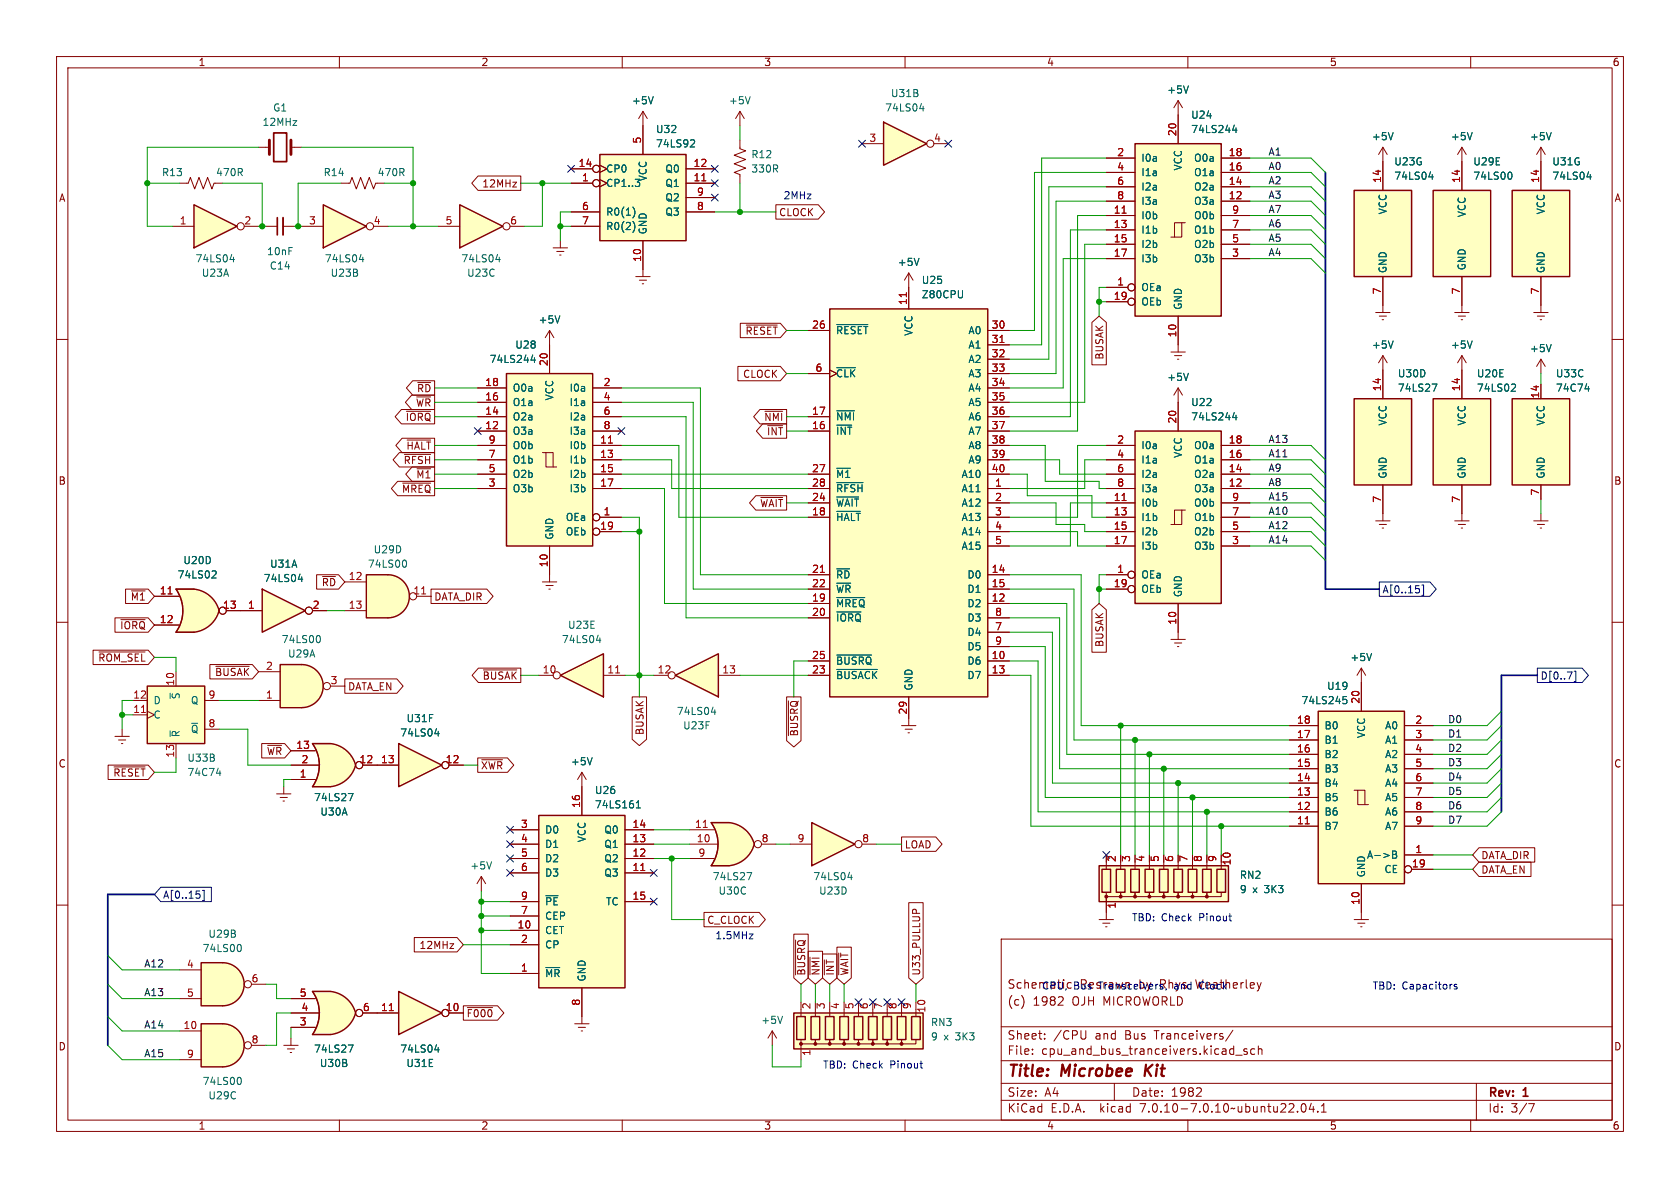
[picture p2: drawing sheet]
<svg xmlns="http://www.w3.org/2000/svg" width="297mm" height="210mm" viewBox="0 0 297 210" stroke-linecap="round" stroke-linejoin="round" font-family="sans-serif">
<defs><g id="words">
<g font-size="2.8" fill="#840000">
<text x="178" y="190.9">Title:</text>
<text x="187.7" y="190.9">Microbee</text>
<text x="203.2" y="190.9">Kit</text>
</g>
<g font-size="2.1" fill="#840000">
<text x="178" y="178">(c)</text>
<text x="178" y="175">Schematic</text>
<text x="182.6" y="178">1982</text>
<text x="189.6" y="178">OJH MICROWORLD</text>
<text x="211.7" y="175">Weatherley</text>
<text x="178" y="184">Sheet:</text>
<text x="186.2" y="184">/CPU</text>
<text x="193.7" y="184">and</text>
<text x="199" y="184">Bus</text>
<text x="204.4" y="184">Tranceivers/</text>
<text x="178" y="186.7">File:</text>
<text x="184.1" y="186.7">cpu_and_bus_tranceivers.kicad_sch</text>
<text x="178" y="196.9">KiCad</text>
<text x="178" y="194.1">Size:</text>
<text x="184.7" y="194.1">A4</text>
<text x="185.7" y="196.9">E.D.A.</text>
<text x="194.6" y="196.9">kicad</text>
<text x="200" y="194.1">Date:</text>
<text x="201.8" y="196.9">7.0.10-7.0.10~ubuntu22.04.1</text>
<text x="207" y="194.1">1982</text>
<text x="263" y="194.3">Rev:</text>
<text x="263" y="196.9">Id:</text>
<text x="267.1" y="196.9">3/7</text>
<text x="269.4" y="194.3">1</text>
</g>
<g font-size="2.1" fill="#0000c2">
<text x="190.9" y="175">Resrawn</text>
<text x="201.4" y="175">by</text>
<text x="205.2" y="175">Rhys</text>
</g>
<g font-size="1.8" fill="#840000">
<text x="35" y="11.9">1</text>
<text x="85" y="11.9">2</text>
<text x="135" y="11.9">3</text>
<text x="185" y="11.9">4</text>
<text x="235" y="11.9">5</text>
<text x="285" y="11.9">6</text>
<text x="10.3" y="35.9">A</text>
<text x="85.2" y="33.3">12MHz</text>
<text x="285.3" y="35.9">A</text>
<text x="137.6" y="38.4">CLOCK</text>
<text x="131.7" y="59.4">~{RESET}</text>
<text x="195.3" y="63.7" transform="rotate(-90 195.3 63.7)">BUSAK</text>
<text x="73.6" y="69.5">~{RD}</text>
<text x="131.3" y="67">CLOCK</text>
<text x="71.6" y="74.6">~{IORQ}</text>
<text x="73.4" y="72.1">~{WR}</text>
<text x="135" y="74.6">~{NMI}</text>
<text x="135.5" y="77.2">~{INT}</text>
<text x="71.3" y="82.2">~{RFSH}</text>
<text x="71.7" y="79.7">~{HALT}</text>
<text x="10.3" y="85.9">B</text>
<text x="71" y="87.3">~{MREQ}</text>
<text x="73.5" y="84.8">~{M1}</text>
<text x="134.3" y="89.9">~{WAIT}</text>
<text x="285.3" y="85.9">B</text>
<text x="23" y="106.4">~{M1}</text>
<text x="56.8" y="103.8">~{RD}</text>
<text x="76.7" y="106.4">DATA_DIR</text>
<text x="21.1" y="111.4">~{IORQ}</text>
<text x="17.3" y="117.2">~{ROM_SEL}</text>
<text x="37.9" y="119.7">~{BUSAK}</text>
<text x="195.3" y="114.5" transform="rotate(-90 195.3 114.5)">BUSAK</text>
<text x="61.4" y="122.2">DATA_EN</text>
<text x="85.2" y="120.3">~{BUSAK}</text>
<text x="114" y="130" transform="rotate(-90 114 130)">BUSAK</text>
<text x="141.3" y="130.3" transform="rotate(-90 141.3 130.3)">~{BUSRQ}</text>
<text x="10.3" y="135.9">C</text>
<text x="19.9" y="137.5">~{RESET}</text>
<text x="47.1" y="133.7">~{WR}</text>
<text x="84.9" y="136.2">~{XWR}</text>
<text x="285.3" y="135.9">C</text>
<text x="159.9" y="150.2">LOAD</text>
<text x="197.6" y="152.5" transform="rotate(-90 197.6 152.5)">2</text>
<text x="200.1" y="152.5" transform="rotate(-90 200.1 152.5)">3</text>
<text x="202.6" y="152.5" transform="rotate(-90 202.6 152.5)">4</text>
<text x="205.2" y="152.5" transform="rotate(-90 205.2 152.5)">5</text>
<text x="207.7" y="152.5" transform="rotate(-90 207.7 152.5)">6</text>
<text x="210.3" y="152.5" transform="rotate(-90 210.3 152.5)">7</text>
<text x="212.8" y="152.5" transform="rotate(-90 212.8 152.5)">8</text>
<text x="261.8" y="154.6">DATA_EN</text>
<text x="261.8" y="152.1">DATA_DIR</text>
<text x="74.1" y="168">12MHz</text>
<text x="124.9" y="163.5">C_CLOCK</text>
<text x="142.6" y="172.6" transform="rotate(-90 142.6 172.6)">~{BUSRQ}</text>
<text x="145.1" y="172.6" transform="rotate(-90 145.1 172.6)">~{NMI}</text>
<text x="147.6" y="172.6" transform="rotate(-90 147.6 172.6)">~{INT}</text>
<text x="150.2" y="172.6" transform="rotate(-90 150.2 172.6)">~{WAIT}</text>
<text x="162.9" y="172.6" transform="rotate(-90 162.9 172.6)">U33_PULLUP</text>
<text x="143.6" y="178.5" transform="rotate(-90 143.6 178.5)">2</text>
<text x="146.1" y="178.5" transform="rotate(-90 146.1 178.5)">3</text>
<text x="148.7" y="178.5" transform="rotate(-90 148.7 178.5)">4</text>
<text x="151.2" y="178.5" transform="rotate(-90 151.2 178.5)">5</text>
<text x="153.7" y="178.5" transform="rotate(-90 153.7 178.5)">6</text>
<text x="156.3" y="178.5" transform="rotate(-90 156.3 178.5)">7</text>
<text x="158.8" y="178.5" transform="rotate(-90 158.8 178.5)">8</text>
<text x="10.3" y="185.9">D</text>
<text x="82.4" y="180">~{F000}</text>
<text x="285.3" y="185.9">D</text>
<text x="35" y="199.9">1</text>
<text x="85" y="199.9">2</text>
<text x="135" y="199.9">3</text>
<text x="185" y="199.9">4</text>
<text x="235" y="199.9">5</text>
<text x="285" y="199.9">6</text>
</g>
<g font-size="1.8" fill="#006464">
<text x="157.4" y="17.4">U31B</text>
<text x="206.2" y="16.7">+5V</text>
<text x="46.3" y="22.5">12MHz</text>
<text x="48.2" y="19.9">G1</text>
<text x="111.6" y="18.6">+5V</text>
<text x="115.9" y="23.7">U32</text>
<text x="128.8" y="18.6">+5V</text>
<text x="156.4" y="19.9">74LS04</text>
<text x="210.5" y="21.2">U24</text>
<text x="210.5" y="23.7">74LS244</text>
<text x="115.9" y="26.3">74LS92</text>
<text x="132.7" y="28.2">R12</text>
<text x="201.7" y="28.8">I0a</text>
<text x="211" y="28.8">O0a</text>
<text x="242.4" y="25">+5V</text>
<text x="246.4" y="29.4">U23G</text>
<text x="256.4" y="25">+5V</text>
<text x="260.4" y="29.4">U29E</text>
<text x="270.4" y="25">+5V</text>
<text x="274.3" y="29.4">U31G</text>
<text x="28.5" y="31.3">R13</text>
<text x="38.1" y="31.3">470R</text>
<text x="57.1" y="31.3">R14</text>
<text x="66.7" y="31.3">470R</text>
<text x="107.1" y="33.2">CP1..3</text>
<text x="107.1" y="30.7">CP0</text>
<text x="114.5" y="32.2" transform="rotate(-90 114.5 32.2)">VCC</text>
<text x="117.5" y="33.2">Q1</text>
<text x="117.5" y="30.7">Q0</text>
<text x="117.5" y="35.8">Q2</text>
<text x="132.7" y="30.7">330R</text>
<text x="201.7" y="31.3">I1a</text>
<text x="201.7" y="33.9">I2a</text>
<text x="209.1" y="30.2" transform="rotate(-90 209.1 30.2)">VCC</text>
<text x="211" y="33.9">O2a</text>
<text x="211" y="31.3">O1a</text>
<text x="246.4" y="32">74LS04</text>
<text x="260.4" y="32">74LS00</text>
<text x="274.3" y="32">74LS04</text>
<text x="107.1" y="38.3">R0(1)</text>
<text x="107.1" y="40.9">R0(2)</text>
<text x="114.5" y="41.5" transform="rotate(-90 114.5 41.5)">GND</text>
<text x="117.5" y="38.3">Q3</text>
<text x="201.7" y="39">I0b</text>
<text x="201.7" y="41.5">I1b</text>
<text x="201.7" y="36.4">I3a</text>
<text x="211" y="36.4">O3a</text>
<text x="211" y="41.5">O1b</text>
<text x="211" y="39">O0b</text>
<text x="245.3" y="38" transform="rotate(-90 245.3 38)">VCC</text>
<text x="259.3" y="38.5" transform="rotate(-90 259.3 38.5)">VCC</text>
<text x="273.3" y="38" transform="rotate(-90 273.3 38)">VCC</text>
<text x="34.5" y="46.6">74LS04</text>
<text x="47.1" y="45.3">10nF</text>
<text x="47.6" y="47.9">C14</text>
<text x="57.3" y="46.6">74LS04</text>
<text x="81.5" y="46.6">74LS04</text>
<text x="158.6" y="47.2">+5V</text>
<text x="201.7" y="44">I2b</text>
<text x="201.7" y="46.6">I3b</text>
<text x="211" y="46.6">O3b</text>
<text x="211" y="44">O2b</text>
<text x="259.3" y="47.9" transform="rotate(-90 259.3 47.9)">GND</text>
<text x="35.6" y="49.1">U23A</text>
<text x="58.3" y="49.1">U23B</text>
<text x="82.5" y="49.1">U23C</text>
<text x="162.9" y="50.4">U25</text>
<text x="162.9" y="52.9">Z80CPU</text>
<text x="201.7" y="51.7">OEa</text>
<text x="245.3" y="48.4" transform="rotate(-90 245.3 48.4)">GND</text>
<text x="273.3" y="48.4" transform="rotate(-90 273.3 48.4)">GND</text>
<text x="95.1" y="57.4">+5V</text>
<text x="147.7" y="59.3">~{RESET}</text>
<text x="161.5" y="59.5" transform="rotate(-90 161.5 59.5)">VCC</text>
<text x="171.1" y="59.3">A0</text>
<text x="201.7" y="54.2">OEb</text>
<text x="209.1" y="54.9" transform="rotate(-90 209.1 54.9)">GND</text>
<text x="86.5" y="64.4">74LS244</text>
<text x="91" y="61.8">U28</text>
<text x="171.1" y="61.8">A1</text>
<text x="171.1" y="64.4">A2</text>
<text x="242.4" y="61.8">+5V</text>
<text x="256.4" y="61.8">+5V</text>
<text x="270.4" y="62.5">+5V</text>
<text x="90.6" y="72">O1a</text>
<text x="90.6" y="69.4">O0a</text>
<text x="98" y="70.9" transform="rotate(-90 98 70.9)">VCC</text>
<text x="100.6" y="69.4">I0a</text>
<text x="100.6" y="72">I1a</text>
<text x="147.7" y="66.9">~{CLK}</text>
<text x="171.1" y="66.9">A3</text>
<text x="171.1" y="69.4">A4</text>
<text x="171.1" y="72">A5</text>
<text x="206.2" y="67.5">+5V</text>
<text x="210.5" y="72">U22</text>
<text x="247" y="66.9">U30D</text>
<text x="247" y="69.4">74LS27</text>
<text x="261" y="66.9">U20E</text>
<text x="261" y="69.4">74LS02</text>
<text x="275" y="66.9">U33C</text>
<text x="275" y="69.4">74C74</text>
<text x="90.6" y="77.1">O3a</text>
<text x="90.6" y="74.5">O2a</text>
<text x="100.6" y="74.5">I2a</text>
<text x="100.6" y="77.1">I3a</text>
<text x="147.7" y="77.1">~{INT}</text>
<text x="147.7" y="74.5">~{NMI}</text>
<text x="171.1" y="74.5">A6</text>
<text x="171.1" y="77.1">A7</text>
<text x="210.5" y="74.5">74LS244</text>
<text x="245.3" y="75.3" transform="rotate(-90 245.3 75.3)">VCC</text>
<text x="259.3" y="75.3" transform="rotate(-90 259.3 75.3)">VCC</text>
<text x="273.3" y="75.3" transform="rotate(-90 273.3 75.3)">VCC</text>
<text x="90.6" y="82.1">O1b</text>
<text x="90.6" y="79.6">O0b</text>
<text x="100.6" y="79.6">I0b</text>
<text x="100.6" y="82.1">I1b</text>
<text x="171.1" y="79.6">A8</text>
<text x="171.1" y="82.1">A9</text>
<text x="201.7" y="79.6">I0a</text>
<text x="201.7" y="82.1">I1a</text>
<text x="209.1" y="81" transform="rotate(-90 209.1 81)">VCC</text>
<text x="211" y="82.1">O1a</text>
<text x="211" y="79.6">O0a</text>
<text x="90.6" y="87.2">O3b</text>
<text x="90.6" y="84.7">O2b</text>
<text x="100.6" y="84.7">I2b</text>
<text x="100.6" y="87.2">I3b</text>
<text x="147.7" y="89.8">~{WAIT}</text>
<text x="147.7" y="84.7">~{M1}</text>
<text x="147.7" y="87.2">~{RFSH}</text>
<text x="169.9" y="87.2">A11</text>
<text x="169.9" y="89.8">A12</text>
<text x="169.9" y="84.7">A10</text>
<text x="201.7" y="89.8">I0b</text>
<text x="201.7" y="84.7">I2a</text>
<text x="201.7" y="87.2">I3a</text>
<text x="211" y="87.2">O3a</text>
<text x="211" y="84.7">O2a</text>
<text x="211" y="89.8">O0b</text>
<text x="245.3" y="84.7" transform="rotate(-90 245.3 84.7)">GND</text>
<text x="259.3" y="84.7" transform="rotate(-90 259.3 84.7)">GND</text>
<text x="273.3" y="84.7" transform="rotate(-90 273.3 84.7)">GND</text>
<text x="98" y="95.5" transform="rotate(-90 98 95.5)">GND</text>
<text x="99.9" y="92.3">OEa</text>
<text x="99.9" y="94.8">OEb</text>
<text x="147.7" y="92.3">~{HALT}</text>
<text x="169.9" y="92.3">A13</text>
<text x="169.9" y="94.8">A14</text>
<text x="201.7" y="92.3">I1b</text>
<text x="201.7" y="94.8">I2b</text>
<text x="211" y="94.8">O2b</text>
<text x="211" y="92.3">O1b</text>
<text x="32.3" y="99.9">U20D</text>
<text x="47.6" y="100.6">U31A</text>
<text x="64.9" y="100.6">74LS00</text>
<text x="66" y="98">U29D</text>
<text x="169.9" y="97.4">A15</text>
<text x="201.7" y="97.4">I3b</text>
<text x="211" y="97.4">O3b</text>
<text x="31.3" y="102.5">74LS02</text>
<text x="46.5" y="103.1">74LS04</text>
<text x="147.7" y="107.5">~{MREQ}</text>
<text x="147.7" y="102.5">~{RD}</text>
<text x="147.7" y="105">~{WR}</text>
<text x="170.9" y="107.5">D2</text>
<text x="170.9" y="102.5">D0</text>
<text x="170.9" y="105">D1</text>
<text x="201.7" y="102.5">OEa</text>
<text x="201.7" y="105">OEb</text>
<text x="209.1" y="105.7" transform="rotate(-90 209.1 105.7)">GND</text>
<text x="49.7" y="113.9">74LS00</text>
<text x="99.2" y="113.9">74LS04</text>
<text x="100.3" y="111.4">U23E</text>
<text x="147.7" y="110.1">~{IORQ}</text>
<text x="170.9" y="112.6">D4</text>
<text x="170.9" y="110.1">D3</text>
<text x="50.8" y="116.4">U29A</text>
<text x="147.7" y="117.7">~{BUSRQ}</text>
<text x="170.9" y="117.7">D6</text>
<text x="170.9" y="115.2">D5</text>
<text x="238.6" y="117.1">+5V</text>
<text x="27.1" y="124.7">D</text>
<text x="32" y="123.7" transform="rotate(-90 32 123.7)">~{S}</text>
<text x="33.6" y="124.7">Q</text>
<text x="147.7" y="120.2">~{BUSACK}</text>
<text x="161.5" y="122.2" transform="rotate(-90 161.5 122.2)">GND</text>
<text x="170.9" y="120.2">D7</text>
<text x="230" y="124.7">74LS245</text>
<text x="234.5" y="122.1">U19</text>
<text x="27.1" y="127.2">C</text>
<text x="32" y="130.4" transform="rotate(-90 32 130.4)">~{R}</text>
<text x="33.6" y="129.8">~{Q}</text>
<text x="70.7" y="130.4">74LS04</text>
<text x="71.8" y="127.9">U31F</text>
<text x="119.6" y="126.6">74LS04</text>
<text x="120.7" y="129.1">U23F</text>
<text x="234.1" y="131.7">B1</text>
<text x="234.1" y="129.1">B0</text>
<text x="241.5" y="130.6" transform="rotate(-90 241.5 130.6)">VCC</text>
<text x="244.8" y="129.1">A0</text>
<text x="244.8" y="131.7">A1</text>
<text x="33" y="134.8">U33B</text>
<text x="33" y="137.4">74C74</text>
<text x="100.8" y="135.5">+5V</text>
<text x="234.1" y="136.8">B3</text>
<text x="234.1" y="134.2">B2</text>
<text x="244.8" y="134.2">A2</text>
<text x="244.8" y="136.8">A3</text>
<text x="55.4" y="141.8">74LS27</text>
<text x="105.1" y="140.6">U26</text>
<text x="105.1" y="143.1">74LS161</text>
<text x="234.1" y="141.8">B5</text>
<text x="234.1" y="139.3">B4</text>
<text x="244.8" y="139.3">A4</text>
<text x="244.8" y="141.8">A5</text>
<text x="56.5" y="144.4">U30A</text>
<text x="96.3" y="147.5">D0</text>
<text x="103.7" y="149" transform="rotate(-90 103.7 149)">VCC</text>
<text x="106.7" y="147.5">Q0</text>
<text x="234.1" y="146.9">B7</text>
<text x="234.1" y="144.4">B6</text>
<text x="244.8" y="144.4">A6</text>
<text x="244.8" y="146.9">A7</text>
<text x="83.1" y="153.9">+5V</text>
<text x="96.3" y="150.1">D1</text>
<text x="96.3" y="152.6">D2</text>
<text x="96.3" y="155.2">D3</text>
<text x="106.7" y="155.2">Q3</text>
<text x="106.7" y="152.6">Q2</text>
<text x="106.7" y="150.1">Q1</text>
<text x="125.9" y="155.8">74LS27</text>
<text x="143.7" y="155.8">74LS04</text>
<text x="219.1" y="155.5">RN2</text>
<text x="241.5" y="155.2" transform="rotate(-90 241.5 155.2)">GND</text>
<text x="241.6" y="152">A-&gt;B</text>
<text x="244.6" y="154.5">CE</text>
<text x="96.3" y="160.2">~{PE}</text>
<text x="107" y="160.2">TC</text>
<text x="126.9" y="158.3">U30C</text>
<text x="144.7" y="158.3">U23D</text>
<text x="219.1" y="158.1">9</text>
<text x="221.5" y="158.1">x</text>
<text x="223.7" y="158.1">3K3</text>
<text x="36.8" y="166">U29B</text>
<text x="96.3" y="165.3">CET</text>
<text x="96.3" y="167.9">CP</text>
<text x="96.3" y="162.8">CEP</text>
<text x="35.7" y="168.5">74LS00</text>
<text x="96.3" y="172.9">~{MR}</text>
<text x="103.7" y="173.6" transform="rotate(-90 103.7 173.6)">GND</text>
<text x="134.5" y="181.2">+5V</text>
<text x="164.5" y="181.6">RN3</text>
<text x="164.5" y="184.1">9</text>
<text x="166.9" y="184.1">x</text>
<text x="169.1" y="184.1">3K3</text>
<text x="35.7" y="192">74LS00</text>
<text x="55.4" y="186.3">74LS27</text>
<text x="56.4" y="188.8">U30B</text>
<text x="70.7" y="186.3">74LS04</text>
<text x="71.7" y="188.8">U31E</text>
<text x="36.8" y="194.5">U29C</text>
</g>
<g font-size="1.8" fill="#a90000">
<text x="102.2" y="29.6">14</text>
<text x="113.4" y="25.5" transform="rotate(-90 113.4 25.5)">5</text>
<text x="122.5" y="29.6">12</text>
<text x="153.6" y="25.1">3</text>
<text x="165" y="25.1">4</text>
<text x="197.4" y="27.7">2</text>
<text x="208" y="24.2" transform="rotate(-90 208 24.2)">20</text>
<text x="217.1" y="27.7">18</text>
<text x="102.8" y="32.1">1</text>
<text x="122.5" y="32.1">11</text>
<text x="123.1" y="34.7">9</text>
<text x="197.4" y="30.2">4</text>
<text x="197.4" y="32.8">6</text>
<text x="197.4" y="35.3">8</text>
<text x="217.1" y="35.3">12</text>
<text x="217.1" y="32.8">14</text>
<text x="217.1" y="30.2">16</text>
<text x="244.2" y="32.4" transform="rotate(-90 244.2 32.4)">14</text>
<text x="258.2" y="32.4" transform="rotate(-90 258.2 32.4)">14</text>
<text x="272.2" y="32.4" transform="rotate(-90 272.2 32.4)">14</text>
<text x="31.7" y="39.8">1</text>
<text x="43.1" y="39.8">2</text>
<text x="54.5" y="39.8">3</text>
<text x="66" y="39.8">4</text>
<text x="78.7" y="39.8">5</text>
<text x="90.1" y="39.8">6</text>
<text x="102.8" y="37.2">6</text>
<text x="102.8" y="39.8">7</text>
<text x="123.1" y="37.2">8</text>
<text x="196.8" y="37.8">11</text>
<text x="196.8" y="40.4">13</text>
<text x="217.7" y="40.4">7</text>
<text x="217.7" y="37.8">9</text>
<text x="113.4" y="46.4" transform="rotate(-90 113.4 46.4)">10</text>
<text x="196.8" y="42.9">15</text>
<text x="196.8" y="45.5">17</text>
<text x="217.7" y="45.5">3</text>
<text x="217.7" y="42.9">5</text>
<text x="196.8" y="53.1">19</text>
<text x="197.4" y="50.5">1</text>
<text x="244.2" y="52.1" transform="rotate(-90 244.2 52.1)">7</text>
<text x="258.2" y="52.1" transform="rotate(-90 258.2 52.1)">7</text>
<text x="272.2" y="52.1" transform="rotate(-90 272.2 52.1)">7</text>
<text x="143.5" y="58.2">26</text>
<text x="160.4" y="54" transform="rotate(-90 160.4 54)">11</text>
<text x="175.2" y="58.2">30</text>
<text x="208" y="59.7" transform="rotate(-90 208 59.7)">10</text>
<text x="96.9" y="64.8" transform="rotate(-90 96.9 64.8)">20</text>
<text x="144.1" y="65.8">6</text>
<text x="175.2" y="60.7">31</text>
<text x="175.2" y="63.2">32</text>
<text x="175.2" y="65.8">33</text>
<text x="85.7" y="70.9">16</text>
<text x="85.7" y="68.3">18</text>
<text x="106.6" y="68.3">2</text>
<text x="106.6" y="70.9">4</text>
<text x="175.2" y="68.3">34</text>
<text x="175.2" y="70.9">35</text>
<text x="244.2" y="69.3" transform="rotate(-90 244.2 69.3)">14</text>
<text x="258.2" y="69.3" transform="rotate(-90 258.2 69.3)">14</text>
<text x="272.2" y="70.5" transform="rotate(-90 272.2 70.5)">14</text>
<text x="85.7" y="75.9">12</text>
<text x="85.7" y="73.4">14</text>
<text x="106.6" y="73.4">6</text>
<text x="106.6" y="75.9">8</text>
<text x="143.5" y="75.9">16</text>
<text x="143.5" y="73.4">17</text>
<text x="175.2" y="73.4">36</text>
<text x="175.2" y="75.9">37</text>
<text x="208" y="75" transform="rotate(-90 208 75)">20</text>
<text x="86.3" y="83.6">5</text>
<text x="86.3" y="81">7</text>
<text x="86.3" y="78.5">9</text>
<text x="106" y="78.5">11</text>
<text x="106" y="81">13</text>
<text x="106" y="83.6">15</text>
<text x="143.5" y="83.6">27</text>
<text x="175.2" y="78.5">38</text>
<text x="175.2" y="81">39</text>
<text x="175.2" y="83.6">40</text>
<text x="197.4" y="78.5">2</text>
<text x="197.4" y="81">4</text>
<text x="197.4" y="83.6">6</text>
<text x="217.1" y="83.6">14</text>
<text x="217.1" y="81">16</text>
<text x="217.1" y="78.5">18</text>
<text x="86.3" y="86.1">3</text>
<text x="106" y="86.1">17</text>
<text x="143.5" y="88.6">24</text>
<text x="143.5" y="86.1">28</text>
<text x="175.8" y="86.1">1</text>
<text x="175.8" y="88.6">2</text>
<text x="196.8" y="88.6">11</text>
<text x="197.4" y="86.1">8</text>
<text x="217.1" y="86.1">12</text>
<text x="217.7" y="88.6">9</text>
<text x="244.2" y="89" transform="rotate(-90 244.2 89)">7</text>
<text x="258.2" y="89" transform="rotate(-90 258.2 89)">7</text>
<text x="272.2" y="87.7" transform="rotate(-90 272.2 87.7)">7</text>
<text x="106" y="93.7">19</text>
<text x="106.6" y="91.2">1</text>
<text x="143.5" y="91.2">18</text>
<text x="175.8" y="91.2">3</text>
<text x="175.8" y="93.7">4</text>
<text x="196.8" y="91.2">13</text>
<text x="196.8" y="93.7">15</text>
<text x="217.7" y="93.7">5</text>
<text x="217.7" y="91.2">7</text>
<text x="96.9" y="100.4" transform="rotate(-90 96.9 100.4)">10</text>
<text x="143.5" y="101.3">21</text>
<text x="175.2" y="101.3">14</text>
<text x="175.8" y="96.3">5</text>
<text x="196.8" y="96.3">17</text>
<text x="197.4" y="101.3">1</text>
<text x="217.7" y="96.3">3</text>
<text x="28.2" y="105.2">11</text>
<text x="39.3" y="107.7">13</text>
<text x="43.7" y="107.7">1</text>
<text x="55.2" y="107.7">2</text>
<text x="61.6" y="102.6">12</text>
<text x="61.6" y="107.7">13</text>
<text x="73" y="105.2">11</text>
<text x="143.5" y="106.4">19</text>
<text x="143.5" y="103.9">22</text>
<text x="175.2" y="106.4">12</text>
<text x="175.2" y="103.9">15</text>
<text x="196.8" y="103.9">19</text>
<text x="28.2" y="110.2">12</text>
<text x="143.5" y="109">20</text>
<text x="175.8" y="111.5">7</text>
<text x="175.8" y="109">8</text>
<text x="208" y="110.5" transform="rotate(-90 208 110.5)">10</text>
<text x="46.9" y="118.5">2</text>
<text x="95.8" y="119.1">10</text>
<text x="107.3" y="119.1">11</text>
<text x="116.2" y="119.1">12</text>
<text x="127.6" y="119.1">13</text>
<text x="143.5" y="119.1">23</text>
<text x="143.5" y="116.6">25</text>
<text x="175.2" y="116.6">10</text>
<text x="175.2" y="119.1">13</text>
<text x="175.8" y="114">9</text>
<text x="23.5" y="123.6">12</text>
<text x="30.9" y="121.3" transform="rotate(-90 30.9 121.3)">10</text>
<text x="36.8" y="123.6">9</text>
<text x="46.9" y="123.6">1</text>
<text x="58.3" y="121">3</text>
<text x="240.4" y="124.5" transform="rotate(-90 240.4 124.5)">20</text>
<text x="23.5" y="126.1">11</text>
<text x="36.8" y="128.7">8</text>
<text x="160.4" y="126.4" transform="rotate(-90 160.4 126.4)">29</text>
<text x="229.2" y="130.6">17</text>
<text x="229.2" y="128">18</text>
<text x="250.1" y="128">2</text>
<text x="250.1" y="130.6">3</text>
<text x="30.9" y="134" transform="rotate(-90 30.9 134)">13</text>
<text x="52.3" y="132.5">13</text>
<text x="52.9" y="137.5">1</text>
<text x="53.2" y="135">2</text>
<text x="63.5" y="135">12</text>
<text x="67.3" y="135">13</text>
<text x="78.7" y="135">12</text>
<text x="229.2" y="135.6">15</text>
<text x="229.2" y="133.1">16</text>
<text x="250.1" y="133.1">4</text>
<text x="250.1" y="135.6">5</text>
<text x="102.6" y="142.9" transform="rotate(-90 102.6 142.9)">16</text>
<text x="229.2" y="143.3">12</text>
<text x="229.2" y="140.7">13</text>
<text x="229.2" y="138.2">14</text>
<text x="250.1" y="138.2">6</text>
<text x="250.1" y="140.7">7</text>
<text x="250.1" y="143.3">8</text>
<text x="92" y="146.4">3</text>
<text x="92" y="149">4</text>
<text x="111.7" y="149">13</text>
<text x="111.7" y="146.4">14</text>
<text x="122.8" y="146.4">11</text>
<text x="123.1" y="149">10</text>
<text x="134.5" y="149">8</text>
<text x="140.9" y="149">9</text>
<text x="152.3" y="149">8</text>
<text x="229.2" y="145.8">11</text>
<text x="250.1" y="145.8">9</text>
<text x="92" y="151.5">5</text>
<text x="92" y="154.1">6</text>
<text x="111.7" y="154.1">11</text>
<text x="111.7" y="151.5">12</text>
<text x="123.4" y="151.5">9</text>
<text x="215.3" y="152.5" transform="rotate(-90 215.3 152.5)">9</text>
<text x="217.9" y="153.1" transform="rotate(-90 217.9 153.1)">10</text>
<text x="249.5" y="153.4">19</text>
<text x="250.1" y="150.9">1</text>
<text x="92" y="161.7">7</text>
<text x="92" y="159.1">9</text>
<text x="111.7" y="159.1">15</text>
<text x="197.6" y="160.7" transform="rotate(-90 197.6 160.7)">1</text>
<text x="240.4" y="160.1" transform="rotate(-90 240.4 160.1)">10</text>
<text x="91.4" y="164.2">10</text>
<text x="92" y="166.8">2</text>
<text x="32.9" y="171.2">4</text>
<text x="44.4" y="173.7">6</text>
<text x="92" y="171.8">1</text>
<text x="32.9" y="176.3">5</text>
<text x="52.9" y="176.3">5</text>
<text x="53.2" y="178.8">4</text>
<text x="64.1" y="178.8">6</text>
<text x="67.3" y="178.8">11</text>
<text x="78.7" y="178.8">10</text>
<text x="102.6" y="177.9" transform="rotate(-90 102.6 177.9)">8</text>
<text x="161.4" y="178.5" transform="rotate(-90 161.4 178.5)">9</text>
<text x="163.9" y="179.1" transform="rotate(-90 163.9 179.1)">10</text>
<text x="32.3" y="182">10</text>
<text x="44.4" y="184.5">8</text>
<text x="52.9" y="181.4">3</text>
<text x="32.9" y="187.1">9</text>
<text x="143.6" y="186.8" transform="rotate(-90 143.6 186.8)">1</text>
</g>
<g font-size="1.8" fill="#0f0f0f">
<text x="224.2" y="27.6">A1</text>
<text x="224.2" y="32.7">A2</text>
<text x="224.2" y="30.1">A0</text>
<text x="224.2" y="35.2">A3</text>
<text x="224.2" y="40.3">A6</text>
<text x="224.2" y="37.8">A7</text>
<text x="224.2" y="42.8">A5</text>
<text x="224.2" y="45.4">A4</text>
<text x="224.2" y="80.9">A11</text>
<text x="224.2" y="83.5">A9</text>
<text x="224.2" y="78.4">A13</text>
<text x="224.2" y="86">A8</text>
<text x="224.2" y="88.6">A15</text>
<text x="224.2" y="93.6">A12</text>
<text x="224.2" y="91.1">A10</text>
<text x="224.2" y="96.2">A14</text>
<text x="255.9" y="127.9">D0</text>
<text x="255.9" y="130.5">D1</text>
<text x="255.9" y="135.5">D3</text>
<text x="255.9" y="133">D2</text>
<text x="255.9" y="140.6">D5</text>
<text x="255.9" y="143.2">D6</text>
<text x="255.9" y="138.1">D4</text>
<text x="255.9" y="145.7">D7</text>
<text x="25.4" y="171.1">A12</text>
<text x="25.4" y="176.2">A13</text>
<text x="25.4" y="181.9">A14</text>
<text x="25.4" y="187">A15</text>
</g>
<g font-size="1.8" fill="#0000c2">
<text x="138.4" y="35.3">2MHz</text>
<text x="126.4" y="166.1">1.5MHz</text>
<text x="200" y="162.9">TBD:</text>
<text x="205.3" y="162.9">Check</text>
<text x="212.1" y="162.9">Pinout</text>
<text x="184.1" y="175">CPU,</text>
<text x="189.8" y="175">Bus</text>
<text x="194.4" y="175">Transceivers,</text>
<text x="207.9" y="175">and</text>
<text x="212.5" y="175">Clock</text>
<text x="242.6" y="175">TBD:</text>
<text x="247.9" y="175">Capacitors</text>
<text x="145.4" y="189">TBD:</text>
<text x="150.7" y="189">Check</text>
<text x="157.5" y="189">Pinout</text>
</g>
<g font-size="1.8" fill="#000084">
<text x="244.3" y="105.1">A[0..15]</text>
<text x="272.3" y="120.3">D[0..7]</text>
<text x="28.7" y="159.1">A[0..15]</text>
</g>
</g></defs>
<g fill="none" stroke="#840000" stroke-width=".18">
<path d="M10 10h277v190h-277zM12 12h273v186h-273zM60 10v2M110 10v2M160 10v2M210 10v2M260 10v2M10 60h2M285 60h2M271.1 92.1h2.6M271.8 92.7h1.2M272.3 93.3h.2"/>
<path d="M272.4 90.8v1.3M10 110h2M285 110h2M10 160h2M285 160h2M177 166h108v32h-108zM181 176.6v1M187.8 176.3l.2 .2-.1 .3-.9 .9h1M188.8 174.6h.6M188.8 173.8h.6M60 198v2M110 198v2"/>
<path d="M160 198v2M177 194.5h108M177 191.5h108M177 187.5h108M177 181.5h108M182.5 186.3v.1M182.5 185.5v.1M184.7 183.6v.1M184.7 182.8v.1M192 182.2v1.2l-.3 .3M197 191.5v3M210 198v2"/>
<path d="M212.2 192.4l.2 .2-.1 .3-.8 .9h.9M218 182.1l-1.3 2M218.5 186.5h1.1M220.5 185.5l-.4-.1-.2 .2 .1 .2 .5 .2v.3h-.6M221.8 185.5l-.4-.1-.3 .3v.4l.1 .2h.6M222.5 185.5l.2-.1 .3 .1 .1 .9M222.5 184.9v1.5M229.4 196.5v.1M230.2 195.2l.2-.1a.81 .81 0 0 1 .6 .6 .81 .81 0 0 1-.3 .8l-.2 .1a.81 .81 0 0 1-.3-1.4zM231.8 195l-.3 1.1h.9M232.2 195.6v1M233 196.5v.1"/>
<path d="M233.6 196.6h.9M233.6 195.5l.4-.4v1.5M260 198v2M261 191.5v6.5M270.2 195.1h1l-.6 1.5"/>
</g>
<path d="M202.6 188.2l-.3 2M203.7 188.2l-1.2 1.2" fill="none" stroke="#840000" stroke-width=".4"/>
<path d="M58.4 175.3a5.2 5.2 0 0 1 4.5 3.8l-5.1 1.3z" fill="#ffffc2" stroke="#ffffc2" stroke-width=".18"/>
<path d="M55.2 175.3h3.2M55.2 182.9h3.2" fill="none" stroke="#ffffc2" stroke-width=".18"/>
<path d="M55.2 175.3h3.2v7.6h-3.2a6.6 6.6 0 0 0 0-7.6z" fill="#ffffc2"/>
<path d="M57.9 177.8l5 1.3a5.1 5.1 0 0 1-4.5 3.8z" fill="#ffffc2" stroke="#ffffc2" stroke-width=".18"/>
<path d="M55.2 175.3h3.2a5.2 5.2 0 0 1 4.5 3.8 5.1 5.1 0 0 1-4.5 3.8h-3.2a6.6 6.6 0 0 0 0-7.6z" fill="none" stroke="#840000" stroke-width=".25"/>
<g fill="none" stroke="#840000" stroke-width=".18">
<path d="M51.4 179.1h5M51.4 176.5h4.4M58.4 175.3h-3.2a6.7 6.7 0 0 1 0 7.6h3.2M64.1 179.1h2.6M51.4 181.6h4.4"/>
<circle cx="63.5" cy="179.1" r=".63"/>
</g>
<path d="M61.6 184.7h.8l-.5 1.3" fill="none" stroke="#006464" stroke-width=".18"/>
<path d="M70.5 175.3l7.6 3.8-7.6 3.8z" fill="#ffffc2"/>
<path d="M70.5 175.3l7.6 3.8-7.6 3.8z" fill="none" stroke="#840000" stroke-width=".25"/>
<g fill="none" stroke="#840000" stroke-width=".18">
<path d="M85.1 154.9l-.8 1.3M85.1 154.9v2.6M85.1 154.9l.8 1.3M66.7 179.1h3.8M79.4 179.1h2.5M50.2 184.8h2.5M50.8 185.4h1.3M51.3 186.1h.3M51.4 183.5v1.3"/>
<circle cx="78.7" cy="179.1" r=".63"/>
</g>
<path d="M68.8 178.7h.7" fill="none" stroke="#a90000" stroke-width=".18"/>
<path d="M86.9 152.3l-.4 1.3M76.9 185.6h.8M77.5 185.2v.8" fill="none" stroke="#006464" stroke-width=".18"/>
<path d="M53.3 117.5a3.8 3.8 0 0 1 3.8 3.8 3.8 3.8 0 0 1-3.8 3.8z" fill="#ffffc2" stroke="#ffffc2" stroke-width=".18"/>
<path d="M49.5 117.5h3.8v7.6h-3.8z" fill="#ffffc2"/>
<path d="M49.5 117.5h3.8a3.8 3.8 0 0 1 3.8 3.8 3.8 3.8 0 0 1-3.8 3.8h-3.8z" fill="none" stroke="#840000" stroke-width=".25"/>
<g fill="none" stroke="#840000" stroke-width=".18">
<path d="M45.7 118.7h3.8M45.7 123.8h3.8M58.4 121.3h2.6"/>
<circle cx="57.8" cy="121.3" r=".63"/>
</g>
<path d="M56.3 112.3a.79 .79 0 0 1 0 1.3" fill="none" stroke="#006464" stroke-width=".18"/>
<path d="M46.4 104.1l7.6 3.9-7.6 3.8z" fill="#ffffc2"/>
<path d="M46.4 104.1l7.6 3.9-7.6 3.8z" fill="none" stroke="#840000" stroke-width=".25"/>
<g fill="none" stroke="#840000" stroke-width=".18">
<path d="M42.5 108h3.9M55.2 108h2.6"/>
<circle cx="54.6" cy="107.9" r=".63"/>
</g>
<path d="M52.7 102.4h.8M53.3 102v.8" fill="none" stroke="#006464" stroke-width=".18"/>
<path d="M68.6 101.6a3.8 3.8 0 0 1 3.8 3.8 3.8 3.8 0 0 1-3.8 3.8z" fill="#ffffc2" stroke="#ffffc2" stroke-width=".18"/>
<path d="M64.8 101.6h3.8v7.6h-3.8z" fill="#ffffc2"/>
<path d="M64.8 101.6h3.8a3.8 3.8 0 0 1 3.8 3.8 3.8 3.8 0 0 1-3.8 3.8h-3.8z" fill="none" stroke="#840000" stroke-width=".25"/>
<g fill="none" stroke="#840000" stroke-width=".18">
<path d="M61 102.9h3.8M61 108h3.8M73.7 105.4h2.5"/>
<circle cx="73" cy="105.4" r=".63"/>
</g>
<path d="M74.5 105h.8" fill="none" stroke="#a90000" stroke-width=".18"/>
<path d="M71.6 99a.79 .79 0 0 1 0 1.3" fill="none" stroke="#006464" stroke-width=".18"/>
<path d="M58.4 131.4a5.2 5.2 0 0 1 4.5 3.9l-5.1 1.3z" fill="#ffffc2" stroke="#ffffc2" stroke-width=".18"/>
<path d="M55.2 131.4h3.2M55.2 139.1h3.2" fill="none" stroke="#ffffc2" stroke-width=".18"/>
<path d="M55.2 131.4h3.2v7.7h-3.2a6.6 6.6 0 0 0 0-7.7z" fill="#ffffc2"/>
<g fill="#ffffc2" stroke="#ffffc2" stroke-width=".18">
<path d="M57.9 134l5 1.3a5.1 5.1 0 0 1-4.5 3.8z"/>
<path d="M89.5 66h15.3v30.5h-15.3z"/>
</g>
<path d="M89.5 66h15.3v30.5h-15.3zM55.2 131.4h3.2a5.2 5.2 0 0 1 4.5 3.9 5.1 5.1 0 0 1-4.5 3.8h-3.2a6.6 6.6 0 0 0 0-7.7z" fill="none" stroke="#840000" stroke-width=".25"/>
<g fill="none" stroke="#840000" stroke-width=".18">
<path d="M97.2 58.4v7.6M97.2 58.4l-.8 1.3M97.2 58.4l.7 1.3M84.5 78.7h5M84.5 76.2h5M84.5 73.7h5M84.5 71.1h5M84.5 68.6h5M104.8 78.7h5.1M104.8 76.2h5.1M104.8 73.7h5.1M104.8 71.1h5.1"/>
<path d="M104.8 68.6h5.1M84.5 81.3h5M84.5 83.8h5M84.5 86.4h5M95.9 80h.6v2.6h1.9M96.5 80h1.3v2.6M97.2 96.5v6.4M104.8 81.3h5.1M104.8 83.8h5.1M104.8 86.4h5.1M106 91.4h3.9M106 94h3.9"/>
<path d="M243.2 92.1h2.5M243.8 92.7h1.3M244.3 93.3h.3M244.5 90.8v1.3M257.2 92.1h2.5M257.8 92.7h1.3M258.3 93.3h.3M258.4 90.8v1.3M95.9 102.9h2.5M96.5 103.5h1.3M97 104.1h.3M240.7 118.1l-.8 1.3"/>
<path d="M240.7 118.1v2.6M240.7 118.1l.7 1.3M51.4 137.8h4.4M51.4 135.3h5M51.4 132.7h4.4M58.4 131.4h-3.2a6.7 6.7 0 0 1 0 7.7h3.2M64.1 135.3h2.6M102.9 136.5l-.8 1.3M102.9 136.5v2.6M102.9 136.5l.7 1.3"/>
<circle cx="105.4" cy="91.4" r=".63"/>
<circle cx="105.4" cy="94" r=".63"/>
<circle cx="63.5" cy="135.3" r=".63"/>
</g>
<path d="M99 55.8l-.5 1.3M94.2 62.7l-.3 1h.8M94.5 63.2v.9M242.5 115.5l-.4 1.3M104.7 133.9l-.4 1.3M61.6 140.3h.8l-.5 1.2" fill="none" stroke="#006464" stroke-width=".18"/>
<path d="M107.6 78.3h.7" fill="none" stroke="#a90000" stroke-width=".18"/>
<path d="M70.5 131.4l7.6 3.9-7.6 3.8z" fill="#ffffc2"/>
<path d="M70.5 131.4l7.6 3.9-7.6 3.8z" fill="none" stroke="#840000" stroke-width=".25"/>
<g fill="none" stroke="#840000" stroke-width=".18">
<path d="M66.7 135.3h3.8M79.4 135.3h2.5"/>
<circle cx="78.7" cy="135.3" r=".63"/>
</g>
<path d="M76.9 129.7h.8M77.5 129.3v.8" fill="none" stroke="#006464" stroke-width=".18"/>
<path d="M99.1 119.4l7.6-3.8v7.6z" fill="#ffffc2"/>
<path d="M99.1 119.4l7.6-3.8v7.6z" fill="none" stroke="#840000" stroke-width=".25"/>
<g fill="none" stroke="#840000" stroke-width=".18">
<path d="M95.2 119.4h2.6M106.7 119.4h3.8"/>
<circle cx="98.4" cy="119.4" r=".63"/>
</g>
<path d="M108.8 119h.8" fill="none" stroke="#a90000" stroke-width=".18"/>
<path d="M105.4 113.2h.8M106 112.8v.8" fill="none" stroke="#006464" stroke-width=".18"/>
<path d="M143.5 145.4l7.6 3.8-7.6 3.8z" fill="#ffffc2"/>
<path d="M233 125.7h15.3v30.5h-15.3zM143.5 145.4l7.6 3.8-7.6 3.8zM194.3 153h22.9v6.4h-22.9zM194.8 153.7h1.5v4h-1.5zM197.4 153.7h1.5v4h-1.5zM199.9 153.7h1.5v4h-1.5zM202.4 153.7h1.6v4h-1.6zM205 153.7h1.5v4h-1.5zM207.5 153.7h1.5v4h-1.5zM210.1 153.7h1.5v4h-1.5zM212.6 153.7h1.5v4h-1.5zM215.1 153.7h1.6v4h-1.6z" fill="none" stroke="#840000" stroke-width=".25"/>
<g fill="none" stroke="#840000" stroke-width=".18">
<path d="M207 62.2h2.5M207.6 62.9h1.3M208.2 63.5h.2M208.3 61v1.2M208.3 68.6v2.5M208.3 68.6l-.8 1.3M208.3 68.6l.7 1.3M159.4 128.3h2.5M160 128.9h1.3M160.5 129.5h.3M160.7 127v1.3M228 128.3h5"/>
<path d="M228 138.4h5M228 135.9h5M228 133.4h5M228 130.8h5M239.4 139.7h.6v2.5h1.9M240 139.7h1.3v2.5M240.7 120.7v5M248.3 128.3h5.1M248.3 138.4h5.1M248.3 135.9h5.1M248.3 133.4h5.1M248.3 130.8h5.1"/>
<path d="M139.7 149.2h3.8M152.4 149.2h2.5M195.6 157.7v.8h2.5v-.8v.8h2.6v-.8v.8h2.5v-.8v.8h2.5v-.8v.8h2.6v-.8v.8h2.5v-.8v.8h2.6v-.8v.8h2.5v-.8M195.6 151.1v2.6M195.6 158.8v3.8M198.1 152.4v1.3M200.7 152.4v1.3M203.2 152.4v1.3M205.7 152.4v1.3M208.3 152.4v1.3M210.8 152.4v1.3M213.4 152.4v1.3"/>
<path d="M215.9 152.4v1.3M228 146.1h5M228 143.5h5M228 141h5M240.7 156.2v6.4M248.3 151.1h5.1M248.3 146.1h5.1M248.3 143.5h5.1M248.3 141h5.1M249.6 153.7h3.8M194.3 162.6h2.5M194.9 163.2h1.3"/>
<path d="M195.5 163.8h.2M239.4 162.6h2.5M240 163.2h1.3M240.5 163.8h.3"/>
<circle cx="151.8" cy="149.2" r=".63"/>
<circle cx="248.9" cy="153.7" r=".63"/>
</g>
<path d="M210.1 66l-.4 1.3M237.5 123.1h.6M237.6 123.6h.3l.2 .3-.1 .4-.4 .1M149.9 155.1h.8M150.5 154.7v.8M246.2 150.4h.4l.3 .3-.3 .3 .3 .2v.3l-.2 .2h-.5zM246.2 151h.4" fill="none" stroke="#006464" stroke-width=".18"/>
<g fill="#ffffc2" stroke="#ffffc2" stroke-width=".18">
<path d="M194.3 153h22.9v6.4h-22.9z"/>
<path d="M233 125.7h15.3v30.5h-15.3z"/>
</g>
<g fill="#840000" stroke="#840000" stroke-width=".18">
<circle cx="195.6" cy="158.5" r=".25"/>
<circle cx="198.1" cy="158.5" r=".25"/>
<circle cx="200.7" cy="158.5" r=".25"/>
<circle cx="203.2" cy="158.5" r=".25"/>
<circle cx="205.7" cy="158.5" r=".25"/>
<circle cx="208.3" cy="158.5" r=".25"/>
<circle cx="210.8" cy="158.5" r=".25"/>
<circle cx="213.4" cy="158.5" r=".25"/>
</g>
<path d="M230.7 145.6h.8" fill="none" stroke="#a90000" stroke-width=".18"/>
<path d="M156.2 21.6l7.6 3.8-7.6 3.8z" fill="#ffffc2"/>
<path d="M156.2 21.6l7.6 3.8-7.6 3.8z" fill="none" stroke="#840000" stroke-width=".25"/>
<g fill="none" stroke="#840000" stroke-width=".18">
<path d="M45.7 26h1.9M51.4 26h1.9M152.4 25.4h3.8M165.1 25.4h2.5"/>
<circle cx="164.5" cy="25.4" r=".63"/>
</g>
<path d="M162.6 19.2h.8M163.2 18.8v.8" fill="none" stroke="#006464" stroke-width=".18"/>
<path d="M48.4 23.5h2.3v5.1h-2.3z" fill="none" stroke="#840000" stroke-width=".3"/>
<path d="M47.6 24.8v2.5M51.4 24.8v2.5" fill="none" stroke="#840000" stroke-width=".51"/>
<path d="M81.3 36.2l7.6 3.8-7.6 3.8z" fill="#ffffc2"/>
<path d="M81.3 36.2l7.6 3.8-7.6 3.8z" fill="none" stroke="#840000" stroke-width=".25"/>
<g fill="none" stroke="#840000" stroke-width=".18">
<path d="M47 40h2M50 40h2.1M77.5 40h3.8M90.2 40h2.5"/>
<circle cx="89.5" cy="40" r=".63"/>
</g>
<path d="M87.7 45.9h.7M88.3 45.5v.8" fill="none" stroke="#006464" stroke-width=".18"/>
<path d="M50 38.5v3" fill="none" stroke="#840000" stroke-width=".33"/>
<path d="M49 38.5v3" fill="none" stroke="#840000" stroke-width=".3"/>
<path d="M57.1 36.2l7.7 3.8-7.7 3.8z" fill="#ffffc2"/>
<path d="M57.1 36.2l7.7 3.8-7.7 3.8z" fill="none" stroke="#840000" stroke-width=".25"/>
<g fill="none" stroke="#840000" stroke-width=".18">
<path d="M31.7 32.4h1.6l.4-1 .7 2 .8-2 .7 2 .8-2 .8 2 .3-1h1.6M53.3 40h3.8M66 40h2.6M20.3 130.2h2.6M21 130.8h1.2M21.5 131.4h.2M21.6 128.9v1.3"/>
<circle cx="65.4" cy="40" r=".63"/>
</g>
<path d="M63.5 45.9h.8M64.1 45.5v.8" fill="none" stroke="#006464" stroke-width=".18"/>
<path d="M34.3 36.2l7.6 3.8-7.6 3.8z" fill="#ffffc2"/>
<path d="M34.3 36.2l7.6 3.8-7.6 3.8zM106 27.3h15.3v15.2h-15.3zM26 121.3h10.2v10.1h-10.2z" fill="none" stroke="#840000" stroke-width=".25"/>
<g fill="none" stroke="#840000" stroke-width=".18">
<path d="M113.7 19.7v7.6M113.7 19.7l-.8 1.3M113.7 19.7l.7 1.3M101 32.4h3.8M101 29.8h3.8M101 37.5h5M106 31.8l1.3 .6-1.3 .6M106 29.2l1.3 .6-1.3 .7M121.3 32.4h5.1M121.3 29.8h5.1M121.3 37.5h5.1M121.3 34.9h5.1"/>
<path d="M30.5 40h3.8M43.2 40h2.5M97.8 43.8h2.5M98.4 44.5h1.3M98.9 45.1h.3M99.1 42.5v1.3M101 40h5M112.4 48.9h2.5M113 49.5h1.3M113.5 50.2h.3M113.7 42.5v6.4M31.1 118.7v2.6"/>
<path d="M23.5 126.4h2.5M23.5 123.8h2.5M26 125.7l1.3 .7-1.3 .6M31.1 131.4v2.6M36.2 123.8h2.5M36.2 128.9h2.5"/>
<circle cx="105.4" cy="32.4" r=".63"/>
<circle cx="105.4" cy="29.8" r=".63"/>
<circle cx="42.5" cy="40" r=".63"/>
</g>
<path d="M115.5 17.1l-.4 1.3M111.9 36.7a1.49 1.49 0 0 1 0 1.8M111.9 39.2a1.49 1.49 0 0 1 0 1.8M112.3 31.7h.8M113.1 32.7l-.1 .2M122.3 24.7l.4 .1 .1 .3-.8 .9h.8M40.7 45.9h.8M41.3 45.5v.8M30.1 129.2v1M38.3 136.7h.8M38.9 136.3v.8" fill="none" stroke="#006464" stroke-width=".18"/>
<g fill="#ffffc2" stroke="#ffffc2" stroke-width=".18">
<path d="M26 121.3h10.2v10.1h-10.2z"/>
<path d="M106 27.3h15.3v15.2h-15.3z"/>
<path d="M39.4 181a3.8 3.8 0 0 1 3.8 3.8 3.8 3.8 0 0 1-3.8 3.8z"/>
</g>
<path d="M124.1 32h.7M25 125.9h.7" fill="none" stroke="#a90000" stroke-width=".18"/>
<path d="M35.6 181h3.8v7.6h-3.8z" fill="#ffffc2"/>
<path d="M35.6 181h3.8a3.8 3.8 0 0 1 3.8 3.8 3.8 3.8 0 0 1-3.8 3.8h-3.8z" fill="none" stroke="#840000" stroke-width=".25"/>
<g fill="none" stroke="#840000" stroke-width=".18">
<path d="M60.3 32.4h1.5l.4-1 .8 2 .8-2 .7 2 .8-2 .7 2 .4-1h1.5M258.4 62.9l-.7 1.2M258.4 62.9v2.5M258.4 62.9l.8 1.2M31.7 182.2h3.9M31.7 187.3h3.9M44.4 184.8h2.6"/>
<circle cx="43.8" cy="184.8" r=".63"/>
</g>
<path d="M260.3 60.3l-.5 1.2M42.4 190.4a.79 .79 0 0 1 0 1.3" fill="none" stroke="#006464" stroke-width=".18"/>
<path d="M33.7 106.6l5 1.4a5.2 5.2 0 0 1-4.4 3.8z" fill="#ffffc2" stroke="#ffffc2" stroke-width=".18"/>
<path d="M31.1 111.8h3.2M31.1 104.1h3.2" fill="none" stroke="#ffffc2" stroke-width=".18"/>
<path d="M31.1 104.1h3.2v7.7h-3.2a6.7 6.7 0 0 0 0-7.7z" fill="#ffffc2"/>
<g fill="#ffffc2" stroke="#ffffc2" stroke-width=".18">
<path d="M34.3 104.1a5.1 5.1 0 0 1 4.4 3.9l-4.9 1.3z"/>
<path d="M39.4 170.2a3.8 3.8 0 0 1 3.8 3.8 3.8 3.8 0 0 1-3.8 3.8z"/>
</g>
<path d="M31.1 104.1h3.2a5.1 5.1 0 0 1 4.4 3.9 5.2 5.2 0 0 1-4.4 3.8h-3.2a6.6 6.6 0 0 0 0-7.7z" fill="none" stroke="#840000" stroke-width=".25"/>
<g fill="none" stroke="#840000" stroke-width=".18">
<path d="M27.3 105.4h4.3M27.3 110.5h4.3M34.3 104.1h-3.2a6.6 6.6 0 0 1 0 7.7h3.2M40 108h2.5M50.2 139.1v1.2M48.9 140.3h2.5M49.5 141h1.3M50 141.6h.3"/>
<circle cx="39.4" cy="107.9" r=".63"/>
</g>
<path d="M29.7 105h.7" fill="none" stroke="#a90000" stroke-width=".18"/>
<path d="M37.7 100.9l.4 .1 .1 .3-.8 .9h.8" fill="none" stroke="#006464" stroke-width=".18"/>
<path d="M35.6 170.2h3.8v7.6h-3.8z" fill="#ffffc2"/>
<path d="M35.6 170.2h3.8a3.8 3.8 0 0 1 3.8 3.8 3.8 3.8 0 0 1-3.8 3.8h-3.8z" fill="none" stroke="#840000" stroke-width=".25"/>
<g fill="none" stroke="#840000" stroke-width=".18">
<path d="M31.7 171.5h3.9M31.7 176.5h3.9M44.4 174h2.6"/>
<circle cx="43.8" cy="174" r=".63"/>
</g>
<path d="M42.4 166.9a.79 .79 0 0 1 0 1.3" fill="none" stroke="#006464" stroke-width=".18"/>
<path d="M128.9 145.4a5.2 5.2 0 0 1 4.4 3.8l-5 1.4z" fill="#ffffc2" stroke="#ffffc2" stroke-width=".18"/>
<path d="M125.7 145.4h3.2M125.7 153h3.2" fill="none" stroke="#ffffc2" stroke-width=".18"/>
<path d="M125.7 145.4h3.2v7.6h-3.2a6.6 6.6 0 0 0 0-7.6z" fill="#ffffc2"/>
<g fill="#ffffc2" stroke="#ffffc2" stroke-width=".18">
<path d="M128.4 147.9l4.9 1.3a5.1 5.1 0 0 1-4.4 3.8z"/>
<path d="M140.3 179.1h22.9v6.3h-22.9z"/>
</g>
<path d="M125.7 145.4h3.2a5.2 5.2 0 0 1 4.4 3.8 5.1 5.1 0 0 1-4.4 3.8h-3.2a6.6 6.6 0 0 0 0-7.6zM140.3 179.1h22.9v6.3h-22.9zM140.8 179.7h1.6v4.1h-1.6zM143.4 179.7h1.5v4.1h-1.5zM145.9 179.7h1.5v4.1h-1.5zM148.5 179.7h1.5v4.1h-1.5zM151 179.7h1.5v4.1h-1.5zM153.5 179.7h1.6v4.1h-1.6zM156.1 179.7h1.5v4.1h-1.5zM158.6 179.7h1.5v4.1h-1.5zM161.2 179.7h1.5v4.1h-1.5z" fill="none" stroke="#840000" stroke-width=".25"/>
<g fill="none" stroke="#840000" stroke-width=".18">
<path d="M121.9 149.2h5M121.9 146.7h4.3M121.9 151.8h4.3M128.9 145.4h-3.2a6.7 6.7 0 0 1 0 7.6h3.2M134.6 149.2h2.6M141.6 177.2v2.5M144.1 178.4v1.3M146.7 178.4v1.3M149.2 178.4v1.3M151.8 178.4v1.3M154.3 178.4v1.3M156.8 178.4v1.3"/>
<path d="M159.4 178.4v1.3M161.9 178.4v1.3M141.6 183.8v.7h2.5v-.7v.7h2.6v-.7v.7h2.5v-.7v.7h2.6v-.7v.7h2.5v-.7v.7h2.5v-.7v.7h2.6v-.7v.7h2.5v-.7M141.6 184.8v2.5"/>
<circle cx="134" cy="149.2" r=".63"/>
</g>
<path d="M124.3 146.3h.7" fill="none" stroke="#a90000" stroke-width=".18"/>
<path d="M132 154.2h.9l-.5 1.3" fill="none" stroke="#006464" stroke-width=".18"/>
<g fill="#840000" stroke="#840000" stroke-width=".18">
<circle cx="141.6" cy="184.5" r=".25"/>
<circle cx="144.1" cy="184.5" r=".25"/>
<circle cx="146.7" cy="184.5" r=".25"/>
<circle cx="149.2" cy="184.5" r=".25"/>
<circle cx="151.8" cy="184.5" r=".25"/>
<circle cx="154.3" cy="184.5" r=".25"/>
<circle cx="156.8" cy="184.5" r=".25"/>
<circle cx="159.4" cy="184.5" r=".25"/>
</g>
<path d="M119.4 119.4l7.6-3.8v7.6z" fill="#ffffc2"/>
<path d="M200.7 25.4h15.2v30.5h-15.2zM239.4 33.7h10.2v15.2h-10.2zM253.4 33.7h10.1v15.2h-10.1zM267.3 33.7h10.2v15.2h-10.2zM146.7 54.6h27.9v68.6h-27.9zM200.7 76.2h15.2v30.5h-15.2zM239.4 70.5h10.2v15.2h-10.2zM253.4 70.5h10.1v15.2h-10.1zM267.3 70.5h10.2v15.2h-10.2zM119.4 119.4l7.6-3.8v7.6zM95.2 144.1h15.3v30.5h-15.3z" fill="none" stroke="#840000" stroke-width=".25"/>
<g fill="none" stroke="#840000" stroke-width=".18">
<path d="M130.8 19.7l-.8 1.3M130.8 19.7v2.5M130.8 19.7l.8 1.3M208.3 17.8v7.6M208.3 17.8l-.8 1.3M208.3 17.8l.7 1.3M84.5 31.1h7.6v2.6h-7.6l-1.1-1.3zM101 32.4h3.8M101 29.8h3.8M101 37.5h5M106 31.8l1.3 .6-1.3 .6M106 29.2l1.3 .6-1.3 .7"/>
<path d="M113.7 22.2v5.1M121.3 32.4h5.1M121.3 29.8h5.1M121.3 37.5h5.1M121.3 34.9h5.1M130.8 24.8v1.5l1 .4-2 .7 2 .8-2 .8 2 .7-2 .8 1 .4v1.5M137.2 36.2h7.5l1.1 1.3-1.1 1.2h-7.5zM195.6 38.1h5.1M195.6 35.6h5.1M195.6 33h5.1M195.6 30.5h5.1M195.6 27.9h5.1"/>
<path d="M208.9 39.4h-1.3v2.5M209.5 39.4h-.6v2.5h-1.9M215.9 38.1h5.1M215.9 35.6h5.1M215.9 33h5.1M215.9 30.5h5.1M215.9 27.9h5.1M244.5 26l-.8 1.3M244.5 26v7.7M244.5 26l.7 1.3M258.4 26v7.7M258.4 26l-.7 1.3"/>
<path d="M258.4 26l.8 1.3M272.4 26v7.7M272.4 26l-.7 1.3M272.4 26l.8 1.3M101 40h5M113.7 42.5v5.1M130.9 57.1h7.1l1.1 1.3-1.1 1.3h-7.1zM131.9 57.5h5.5M142.9 58.4h3.8M160.7 48.3l-.8 1.2M160.7 48.3v6.3M160.7 48.3l.7 1.2"/>
<path d="M174.6 58.4h3.8M193 57l1.3-1.1 1.3 1.1v7.5h-2.6zM195.6 50.8h3.8M195.6 40.6h5.1M195.6 43.2h5.1M195.6 45.7h5.1M195.6 53.3h3.8M208.3 55.9v5.1M215.9 40.6h5.1M215.9 43.2h5.1M215.9 45.7h5.1M243.2 55.2h2.5"/>
<path d="M243.8 55.9h1.3M244.3 56.5h.3M244.5 48.9v6.3M257.2 55.2h2.5M257.8 55.9h1.3M258.3 56.5h.3M258.4 48.9v6.3M271.1 55.2h2.6M271.8 55.9h1.2M272.3 56.5h.2M272.4 48.9v6.3M71 72.4h5.8v2.5h-5.8l-1.1-1.2z"/>
<path d="M71.1 77.5h5.7v2.5h-5.7l-1.1-1.3zM71.8 72.7h4.3M72 77.8h4.1M72.8 69.8h4v2.6h-4l-1.1-1.3zM73 67.3h3.8v2.6h-3.8l-1.2-1.3zM73.8 67.6h2.3M84.5 78.7h5M84.5 76.2h5M84.5 73.7h5M84.5 68.6h5M84.5 71.1h5M97.2 61v5"/>
<path d="M104.8 78.7h5.1M104.8 76.2h5.1M104.8 73.7h5.1M104.8 68.6h5.1M104.8 71.1h5.1M130.5 64.8h7.5l1.1 1.2-1.1 1.3h-7.5zM134.3 72.4h4.8v2.5h-4.8l-1.1-1.2zM134.8 74.9h4.3v2.6h-4.3l-1.1-1.3zM135.2 72.7h3.2M142.9 76.2h3.8M142.9 73.7h3.8M142.9 66h3.8"/>
<path d="M146.7 65.4l1.3 .6-1.3 .7M174.6 78.7h3.8M174.6 76.2h3.8M174.6 73.7h3.8M174.6 61h3.8M174.6 63.5h3.8M174.6 66h3.8M174.6 68.6h3.8M174.6 71.1h3.8M195.6 78.7h5.1M208.3 71.1v5.1M215.9 78.7h5.1"/>
<path d="M244.5 62.9v7.6M244.5 62.9l-.8 1.2M244.5 62.9l.7 1.2M258.4 65.4v5.1M272.4 63.5v2.5M272.4 67.9v2.6M272.4 63.5l-.7 1.3M272.4 63.5l.8 1.3M70.3 85.1h6.5v2.5h-6.5l-1.1-1.2zM70.6 80h6.2v2.6h-6.2l-1.1-1.3zM71.2 85.4h4.9M71.5 80.3h4.6"/>
<path d="M72.8 82.5h4v2.6h-4l-1.1-1.3zM84.5 86.4h5M84.5 83.8h5M84.5 81.3h5M97.2 96.5v5.1M104.8 86.4h5.1M104.8 83.8h5.1M104.8 81.3h5.1M106 91.4h3.9M106 94h3.9M133.6 87.6h5.5v2.6h-5.5l-1.1-1.3zM134.5 87.9h3.9"/>
<path d="M142.9 88.9h3.8M142.9 86.4h3.8M142.9 91.4h3.8M142.9 83.8h3.8M174.6 88.9h3.8M174.6 86.4h3.8M174.6 91.4h3.8M174.6 83.8h3.8M174.6 94h3.8M174.6 81.3h3.8M174.6 96.5h3.8M195.6 88.9h5.1"/>
<path d="M195.6 86.4h5.1M195.6 91.4h5.1M195.6 83.8h5.1M195.6 94h5.1M195.6 81.3h5.1M195.6 96.5h5.1M208.9 90.2h-1.3v2.5M209.5 90.2h-.6v2.5h-1.9M215.9 88.9h5.1M215.9 86.4h5.1M215.9 91.4h5.1M215.9 83.8h5.1"/>
<path d="M215.9 94h5.1M215.9 81.3h5.1M215.9 96.5h5.1M244.5 85.7v5.1M258.4 85.7v5.1M272.4 85.7v2.6M16.5 114.9h9.7l1.1 1.3-1.1 1.3h-9.7zM17.5 115.3h8.1M20.3 109.2h5.9l1.1 1.3-1.1 1.3h-5.9zM21.4 109.5h4.2M22.2 104.1h4l1.1 1.3-1.1 1.3h-4zM23.2 104.5h2.4"/>
<path d="M27.3 105.4h4.3M27.3 110.5h4.3M37.1 117.5h7.5l1.1 1.2-1.1 1.3h-7.5zM38.1 117.8h6M40 108h6.4M55.2 108h2.6M56 101.6h3.8l1.2 1.3-1.2 1.2h-3.8zM57 101.9h2.3M76.2 104.1h9.9l1.1 1.3-1.1 1.3h-9.9zM84.6 118.1h7.5v2.6h-7.5l-1.1-1.3zM85.5 118.4h5.9M115.6 119.4h2.5"/>
<path d="M127 119.4h3.8M142.9 119.4h3.8M142.9 101.6h3.8M142.9 104.1h3.8M142.9 116.8h3.8M142.9 106.7h3.8M142.9 109.2h3.8M174.6 119.4h3.8M174.6 101.6h3.8M174.6 104.1h3.8M174.6 114.3h3.8M174.6 116.8h3.8"/>
<path d="M174.6 106.7h3.8M174.6 109.2h3.8M174.6 111.8h3.8M193 107.8l1.3-1.1 1.3 1.1v7.5h-2.6zM195.6 101.6h3.8M195.6 104.1h3.8M207 113h2.5M207.6 113.7h1.3M208.2 114.3h.2M208.3 106.7v6.3M19.1 135.3h7.1l1.1 1.2-1.1 1.3h-7.1zM20.2 135.6h5.4"/>
<path d="M46.3 131.4h4l1.1 1.3-1.1 1.3h-4zM47.3 131.8h2.5M51.4 135.3h5M51.4 137.8h4.4M51.4 132.7h4.4M61 120h9.2l1.1 1.3-1.1 1.3h-9.2zM64.1 135.3h6.4M79.4 135.3h2.5M84.5 134h5.2l1.1 1.3-1.1 1.2h-5.2zM85.2 134.3h3.6M102.9 139.1v5M111.8 123.2h2.5v7.5l-1.3 1.1-1.2-1.1z"/>
<path d="M139.1 123.2h2.5v7.7l-1.3 1.1-1.2-1.1zM139.4 123.9v6.2M160.7 123.2v3.8M228 138.4h5M228 135.9h5M228 133.4h5M228 130.8h5M228 128.3h5M240.7 120.7v5M248.3 138.4h5.1M248.3 135.9h5.1M248.3 133.4h5.1"/>
<path d="M248.3 130.8h5.1M248.3 128.3h5.1M90.2 154.3h5M90.2 151.8h5M90.2 149.2h5M90.2 146.7h5M90.2 159.4h5M110.5 154.3h5.1M110.5 151.8h5.1M110.5 149.2h5.1M110.5 146.7h5.1M110.5 159.4h5.1"/>
<path d="M159.4 148h6l1.1 1.2-1.1 1.3h-6zM160.7 159.6h2.5v13.3l-1.3 1.1-1.2-1.1zM195.6 151.1v1.3M195.6 158.8v2.5M228 146.1h5M228 143.5h5M228 141h5M240.7 156.2v5.1M248.3 151.1h5.1M248.3 146.1h5.1M248.3 143.5h5.1M248.3 141h5.1"/>
<path d="M249.6 153.7h3.8M261.5 152.4h9.2v2.5h-9.2l-1.2-1.2zM261.5 149.9h9.8v2.5h-9.8l-1.2-1.3zM51.4 179.1h5M51.4 176.5h4.4M64.1 179.1h6.4M73.2 165.7h7.6l1.1 1.3-1.1 1.3h-7.6zM79.4 179.1h2.5M81.9 177.8h6.1l1.1 1.3-1.1 1.2h-6.1zM82.6 178.1h4.5M90.2 172.1h5M90.2 164.5h5"/>
<path d="M90.2 167h5M90.2 161.9h5M102.9 174.6v6.4M124.5 161.3h9.7l1.1 1.3-1.1 1.2h-9.7zM140.3 165.1h2.6v7.8l-1.3 1.1-1.3-1.1zM140.7 166.2v6.1M142.9 168.2h2.5v4.7l-1.3 1.1-1.2-1.1zM143.2 169.2v3.1M145.4 168.6h2.6v4.3l-1.3 1.1-1.3-1.1zM148 167.4h2.5v5.5l-1.3 1.1-1.2-1.1zM148.3 168.5v3.8M161.3 161l.3-.3 .3 .1 .1 .2"/>
<path d="M51.4 181.6h4.4M101.6 181h2.5M102.2 181.6h1.3M102.7 182.2h.3M136.5 182.2l-.7 1.3M136.5 182.2v2.6M136.5 182.2l.8 1.3"/>
<circle cx="105.4" cy="32.4" r=".63"/>
<circle cx="105.4" cy="29.8" r=".63"/>
<circle cx="200" cy="53.3" r=".63"/>
<circle cx="200" cy="50.8" r=".63"/>
<circle cx="105.4" cy="91.4" r=".63"/>
<circle cx="105.4" cy="94" r=".63"/>
<circle cx="39.4" cy="107.9" r=".63"/>
<circle cx="54.6" cy="107.9" r=".63"/>
<circle cx="118.7" cy="119.4" r=".63"/>
<circle cx="200" cy="104.1" r=".63"/>
<circle cx="200" cy="101.6" r=".63"/>
<circle cx="63.5" cy="135.3" r=".63"/>
<circle cx="78.7" cy="135.3" r=".63"/>
<circle cx="248.9" cy="153.7" r=".63"/>
<circle cx="63.5" cy="179.1" r=".63"/>
<circle cx="78.7" cy="179.1" r=".63"/>
</g>
<g fill="none" stroke="#006464" stroke-width=".18">
<path d="M115.5 17.1l-.4 1.3M132.6 17.1l-.4 1.3M210.1 15.2l-.4 1.3M111.9 36.7a1.49 1.49 0 0 1 0 1.8M111.9 39.2a1.49 1.49 0 0 1 0 1.8M112.3 31.7h.8M113.1 32.7l-.1 .2M122.3 24.7l.4 .1 .1 .3-.8 .9h.8M218.2 22.1l-.3 .9h.8M218.5 22.6v.8M246.3 23.4l-.4 1.3M252.6 31.3h.8"/>
<path d="M253.2 30.8v.9M260.3 23.4l-.5 1.3M267 30.4a.79 .79 0 0 1 0 1.3M274.2 23.4l-.4 1.3M280.5 31.3h.8M281.1 30.8v.9M99 55.8l-.5 1.3M147.9 57.4h5.5M162.5 45.7l-.5 1.2M170.2 51.4l-.1 1.1M94.2 62.7l-.3 1h.8M94.5 63.2v.9"/>
<path d="M147.9 72.6h3.2M147.9 65h3.3M210.1 66l-.4 1.3M218.2 72.9l-.3 .9h.8M218.5 73.4v.8M246.3 60.3l-.4 1.2M253.2 67.9h.8l-.5 1.3M260.3 60.3l-.5 1.2M267.4 67.9l.4 .1 .1 .3-.8 .9h.8M274.2 60.9l-.4 1.3M280.2 68.7h.8M280.8 68.3v.9"/>
<path d="M147.9 90.4h4.2M147.9 87.9h3.9M147.9 82.8h2.4M147.9 85.3h4.7M37.7 100.9l.4 .1 .1 .3-.8 .9h.8M52.7 102.4h.8M53.3 102v.8M147.9 105.6h5M147.9 108.2h4.3M147.9 100.6h2.3M147.9 118.3h7.2M147.9 115.8h6.2"/>
<path d="M242.5 115.5l-.4 1.3M76.9 129.7h.8M77.5 129.3v.8M104.7 133.9l-.4 1.3M125.8 125.9h.7M126.4 125.5v.8M237.5 123.1h.6M237.6 123.6h.3l.2 .3-.1 .4-.4 .1M61.6 140.3h.8l-.5 1.2M96.5 158.3h2.2M112.5 142.8h.7M112.5 141.9l.4-.4v1.3"/>
<path d="M246.2 150.4h.4l.3 .3-.3 .3 .3 .2v.3l-.2 .2h-.5zM246.2 151h.4M96.5 171h2.5M138.3 179.6l-.4 1.3M61.6 184.7h.8l-.5 1.3M76.9 185.6h.8M77.5 185.2v.8"/>
</g>
<g fill="#ffffc2" stroke="#ffffc2" stroke-width=".18">
<path d="M200.7 76.2h15.2v30.5h-15.2z"/>
<path d="M95.2 144.1h15.3v30.5h-15.3z"/>
<path d="M253.4 33.7h10.1v15.2h-10.1z"/>
<path d="M267.3 33.7h10.2v15.2h-10.2z"/>
<path d="M200.7 25.4h15.2v30.5h-15.2z"/>
<path d="M239.4 33.7h10.2v15.2h-10.2z"/>
<path d="M267.3 70.5h10.2v15.2h-10.2z"/>
<path d="M239.4 70.5h10.2v15.2h-10.2z"/>
<path d="M253.4 70.5h10.1v15.2h-10.1z"/>
<path d="M146.7 54.6h27.9v68.6h-27.9z"/>
</g>
<path d="M124.1 32h.7M198.4 37.7h.7M160.2 51.7v.8M107.6 78.3h.7M176.8 60.5h.7M198.4 88.5h.7M29.7 105h.7M145 101.2h.7M113.3 153.9h.7M230.7 145.6h.8M68.8 178.7h.7" fill="none" stroke="#a90000" stroke-width=".18"/>
<g fill="none" stroke="#000084" stroke-width=".18">
<path d="M100.4 29.2l1.2 1.3M101.6 29.2l-1.2 1.3M125.8 31.8l1.2 1.2M125.8 34.3l1.2 1.2M125.8 29.2l1.2 1.3M127 31.8l-1.2 1.2M127 34.3l-1.2 1.2M127 29.2l-1.2 1.3M151.8 24.8l1.2 1.2M153 24.8l-1.2 1.2M167 24.8l1.2 1.2M168.2 24.8l-1.2 1.2"/>
<path d="M83.8 75.6l1.3 1.2M85.1 75.6l-1.3 1.2M109.2 75.6l1.3 1.2M110.5 75.6l-1.3 1.2M243.8 102.9h9l1.1 1.2-1.1 1.3h-9zM250.9 104.1v.6M251.4 103.4h.3v1.8h-.3M271.8 118.1h7.9l1.1 1.3-1.1 1.3h-7.9zM278.3 118.7h.3v1.8h-.3M28.4 156.8h9v2.6h-9l-1.1-1.3zM35.3 158.1v.6M35.8 157.4h.3v1.8h-.3"/>
<path d="M89.6 148.6l1.2 1.2M89.6 153.7l1.2 1.2M89.6 151.2l1.2 1.2M89.6 146.1l1.2 1.2M90.8 148.6l-1.2 1.2M90.8 153.7l-1.2 1.2M90.8 151.2l-1.2 1.2M90.8 146.1l-1.2 1.2M115 153.7l1.2 1.2M115 158.8l1.2 1.2M116.2 153.7l-1.2 1.2M116.2 158.8l-1.2 1.2"/>
<path d="M195 150.5l1.2 1.2M196.2 150.5l-1.2 1.2M151.2 176.6l1.2 1.2M152.4 176.6l-1.2 1.2M153.7 176.6l1.2 1.2M154.9 176.6l-1.2 1.2M156.2 176.6l1.3 1.2M157.5 176.6l-1.3 1.2M158.8 176.6l1.2 1.2M160 176.6l-1.2 1.2"/>
</g>
<path d="M132.5 165.1h.6l-.6 .9h.6M217.2 161.9h.5M217.6 162.8h.1M257.5 174.1l-.3-.1-.1 .2v.2l.4 .1v.3h-.4M162.6 188h.5M163 188.8h.1" fill="none" stroke="#0000c2" stroke-width=".18"/>
<path d="M234.3 30.5v73.6h9.5M271.8 119.4h-6.4v24.1M27.3 158.1h-8.3v26.7" fill="none" stroke="#000084" stroke-width=".3"/>
<g fill="none" stroke="#009600" stroke-width=".18">
<path d="M26 32.4h5.7M39.4 32.4h7v7.6M45.7 26h-19.7v14h4.5M53.3 26h19.7v14M60.3 32.4h-7.6v7.6M67.9 32.4h5.1M92.1 32.4h8.9M95.9 32.4v7.6h-3.2M101 37.5h-1.9v5M126.4 37.5h10.8M130.8 22.2v2.6M130.8 32.4v5.1"/>
<path d="M195.6 38.1h-5.1v38.1h-12.1M195.6 33h-10.2v30.5h-7M195.6 30.5h-12.7v27.9h-4.5M195.6 27.9h-11.5v33.1h-5.7M195.6 35.6h-8.9v30.4h-8.3M221 38.1h10.8l2.5 2.5M221 33h10.8l2.5 2.6M221 30.5h10.8l2.5 2.5M221 35.6h10.8l2.5 2.5M221 27.9h10.8l2.5 2.6M45.7 40h1.3M52.1 40h1.2"/>
<path d="M68.6 40h8.9M99.1 40h1.9M139.1 58.4h3.8M194.3 53.3h1.3M195.6 45.7h-7.6v22.9h-9.6M195.6 43.2h-3.8v27.9h-13.4M195.6 40.6h-6.4v33.1h-10.8M195.6 50.8h-1.3v5.1M221 45.7h10.8l2.5 2.6M221 43.2h10.8l2.5 2.5M221 40.6h10.8l2.5 2.6M76.8 78.7h7.7"/>
<path d="M76.8 71.1h7.7M76.8 73.7h7.7M76.8 68.6h7.7M109.9 68.6h13.9v33h19.1M109.9 78.7h10.1v12.7h22.9M109.9 71.1h12.7v33h20.3M109.9 73.7h11.4v35.5h21.6M139.1 76.2h3.8M139.1 73.7h3.8M139.1 66h3.8M178.4 78.7h6.4v6.4h9.5v1.3h1.3M195.6 78.7h-5.1v12.7h-12.1"/>
<path d="M221 78.7h10.8l2.5 2.6M272.4 66v1.9M76.8 86.4h7.7M76.8 81.3h7.7M76.8 83.8h7.7M109.9 86.4h7.6v20.3h25.4M109.9 81.3h8.8v5.1h24.2M109.9 83.8h33M109.9 91.4h3.1v31.8M109.9 94h3.1M139.1 88.9h3.8M178.4 81.3h8.9v2.5h8.3"/>
<path d="M178.4 83.8h3.2v3.8h11.4v3.8h2.6M178.4 94h12.1v2.5h5.1M178.4 88.9h8.3v3.8h5.1v1.3h3.8M195.6 81.3h-3.8v5.1h-13.4M195.6 88.9h-6.4v7.6h-10.8M221 86.4h10.8l2.5 2.5M221 81.3h10.8l2.5 2.5M221 83.8h10.8l2.5 2.6M221 88.9h10.8l2.5 2.5M221 91.4h10.8l2.5 2.6M221 94h10.8l2.5 2.5M221 96.5h10.8l2.5 2.6"/>
<path d="M272.4 88.3v2.5M27.3 116.2h3.8v2.5M57.8 108h3.2M92.1 119.4h3.1M110.5 119.4h5.1M130.8 119.4h12.1M142.9 116.8h-2.6v6.4M178.4 101.6h12.7v26.7h36.9M178.4 116.8h5.1v26.7h44.5M178.4 114.3h6.4v26.7h43.2M178.4 109.2h8.9v26.7h40.7M178.4 111.8h7.7v26.6h41.9"/>
<path d="M178.4 119.4h3.8v26.7h45.8M178.4 106.7h10.2v26.7h39.4M178.4 104.1h11.5v26.7h38.1M194.3 104.1h1.3M195.6 101.6h-1.3v5.1M21.6 126.4h1.9M23.5 123.8h-1.9v5.1M31.1 134v2.5h-3.8M38.7 128.9h5.1v6.4h7.6M38.7 123.8h7M51.4 137.8h-1.2v1.3M81.9 135.3h2.6"/>
<path d="M198.1 128.3v22.8M200.7 130.8v20.3M203.2 133.4v17.7M205.7 135.9v15.2M208.3 138.4v12.7M265.4 138.4l-2.5 2.6h-9.5M265.4 135.9l-2.5 2.5h-9.5M265.4 130.8l-2.5 2.6h-9.5M265.4 133.4l-2.5 2.5h-9.5M265.4 128.3l-2.5 2.5h-9.5M265.4 125.7l-2.5 2.6h-9.5M85.1 157.5v14.6h5.1"/>
<path d="M85.1 159.4h5.1M115.6 151.8h6.3M115.6 146.7h6.3M115.6 149.2h6.3M118.7 151.8v10.8h5.8M137.2 149.2h2.5M154.9 149.2h4.5M210.8 141v10.1M213.4 143.5v7.6M215.9 146.1v5M253.4 151.1h6.9M253.4 153.7h6.9"/>
<path d="M265.4 141l-2.5 2.5h-9.5M265.4 143.5l-2.5 2.6h-9.5M19 179.7l2.6 2.5h10.1M19 168.9l2.6 2.6h10.1M19 174l2.6 2.5h10.1M47 174h1.9v2.5h2.5M51.4 179.1h-2.5v5.7h-1.9M81.9 167h8.3M85.1 164.5h5.1M85.1 161.9h5.1M141.6 174v3.2M144.1 174v3.2"/>
<path d="M146.7 174v3.2M149.2 174v3.2M161.9 174v3.2M19 184.8l2.6 2.5h10.1M51.4 181.6v1.9M136.5 184.8v3.8h5.1v-1.3"/>
</g>
<g fill="#009600" stroke="#009600" stroke-width=".18">
<circle cx="194.3" cy="104.1" r=".46"/>
<circle cx="130.8" cy="37.5" r=".46"/>
<circle cx="215.9" cy="146.1" r=".46"/>
<circle cx="213.4" cy="143.5" r=".46"/>
<circle cx="210.8" cy="141" r=".46"/>
<circle cx="208.3" cy="138.4" r=".46"/>
<circle cx="205.7" cy="135.9" r=".46"/>
<circle cx="203.2" cy="133.4" r=".46"/>
<circle cx="200.7" cy="130.8" r=".46"/>
<circle cx="198.1" cy="128.3" r=".46"/>
<circle cx="46.4" cy="40" r=".46"/>
<circle cx="85.1" cy="164.5" r=".46"/>
<circle cx="85.1" cy="161.9" r=".46"/>
<circle cx="85.1" cy="159.4" r=".46"/>
<circle cx="118.7" cy="151.8" r=".46"/>
<circle cx="113" cy="94" r=".46"/>
<circle cx="113" cy="119.4" r=".46"/>
<circle cx="95.9" cy="32.4" r=".46"/>
<circle cx="26" cy="32.4" r=".46"/>
<circle cx="73" cy="32.4" r=".46"/>
<circle cx="73" cy="40" r=".46"/>
<circle cx="99.1" cy="40" r=".46"/>
<circle cx="52.7" cy="40" r=".46"/>
<circle cx="21.6" cy="126.4" r=".46"/>
<circle cx="194.3" cy="53.3" r=".46"/>
</g>
<use href="#words"/>
</svg>
